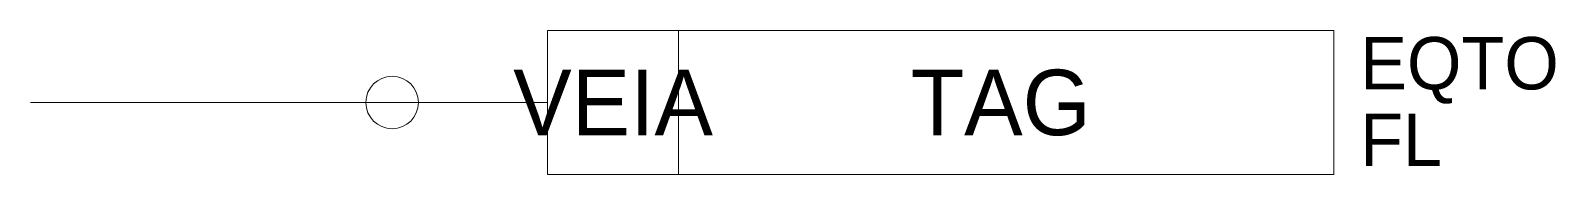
# Model space of a CAD drawing. Header units: millimetres. Extents: x -12.7 to 45.4, y -41.4 to -35.9.
import ezdxf
from ezdxf.enums import TextEntityAlignment as Align

# ---------------------------------------------------------------- set-up
doc = ezdxf.new("R2010")
doc.units = ezdxf.units.MM
doc.header["$MEASUREMENT"] = 0
doc.layers.get('0').update_dxf_attribs({"linetype": 'CONTINUOUS'})
doc.styles.add('INTL_ISO', font='intl_iso.shx')

msp = doc.modelspace()

# ---------------------------------------------------------------- linework, layer by layer
at = {"linetype": 'Continuous', "lineweight": 0}
msp.add_line((11.984, -35.933, 54.53), (11.984, -41.433, 54.53), dxfattribs=at)
at = {"color": 7, "linetype": 'Continuous', "lineweight": 0}
msp.add_line((6.964, -38.683, 54.53), (-12.74, -38.683, 54.53), dxfattribs=at)
at = {"linetype": 'Continuous', "lineweight": 0, "elevation": 54.53}
msp.add_lwpolyline([(36.984, -35.933), (36.984, -41.433), (6.984, -41.433), (6.984, -35.933)], close=True, dxfattribs=at)
at = {"color": 7, "linetype": 'Continuous', "lineweight": 0}
msp.add_circle((1.056, -38.683, 54.53), 1, dxfattribs=at)

# ---------------------------------------------------------------- texts
at = {"color": 7, "linetype": 'Continuous', "style": 'INTL_ISO'}
for tag, p in [('EQTO', (37.984, -37.183, 54.53)), ('FL', (37.984, -40.106, 54.53))]:
    msp.add_attdef(tag, text='', height=2, dxfattribs=at).set_placement(p, align=Align.MIDDLE_LEFT)
for tag, p in [('VEIA', (9.484, -38.683, 54.53)), ('TAG', (24.271, -38.681, 54.53))]:
    msp.add_attdef(tag, text='', height=2.5, dxfattribs=at).set_placement(p, align=Align.MIDDLE_CENTER)

doc.saveas('drawing.dxf')
